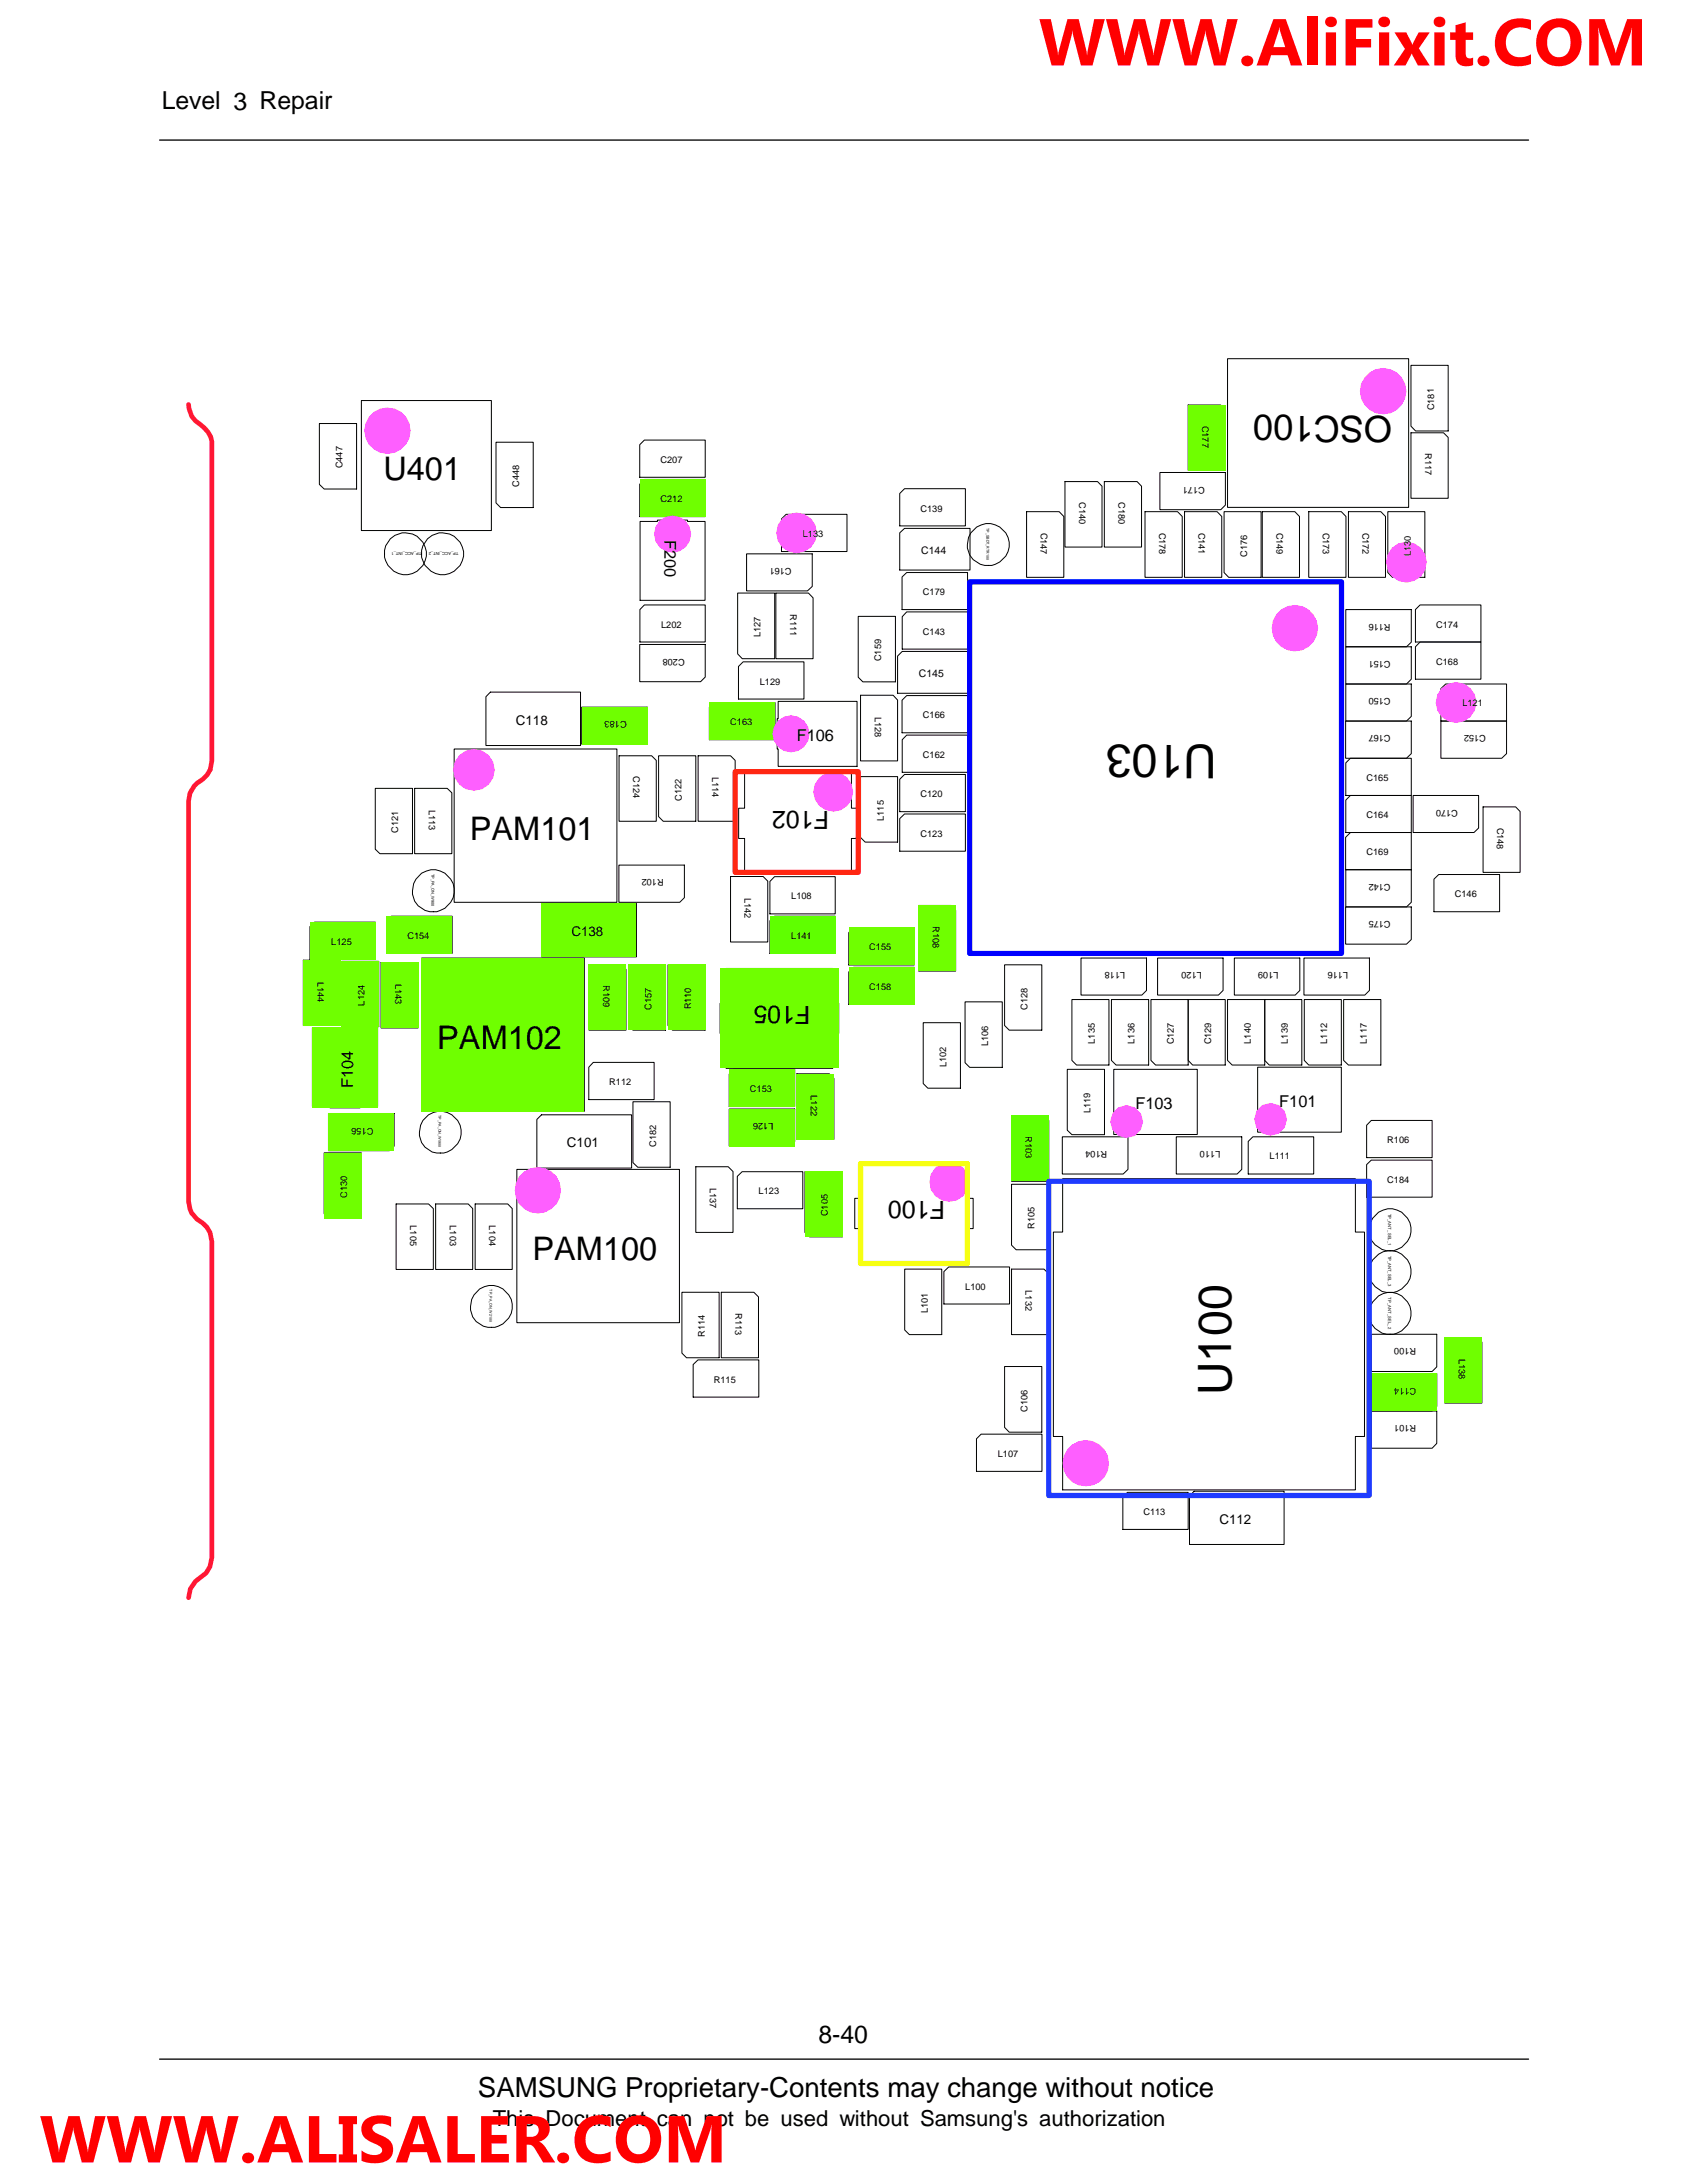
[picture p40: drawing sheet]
<svg xmlns="http://www.w3.org/2000/svg" width="216mm" height="279mm" viewBox="0 0 216 279" stroke-linecap="round" stroke-linejoin="round" font-family="sans-serif">
<defs><g id="words">
<g font-size="8.5" fill="#f00">
<text x="133" y="8.4">WWW.AliFixit.COM</text>
<text x="5.1" y="276.8">WWW.ALISALER.COM</text>
</g>
<g font-size="5.9">
<text x="155.7" y="95.4" transform="rotate(-180 155.7 95.4)">U103</text>
<text x="157.6" y="178.6" transform="rotate(-90 157.6 178.6)">U100</text>
</g>
<text font-size="4.6" x="178.2" y="53.2" transform="rotate(-180 178.2 53.2)">OSC100</text>
<g font-size="4.2">
<text x="49.1" y="61.4">U401</text>
<text x="60.1" y="107.5">PAM101</text>
<text x="56" y="134.2">PAM102</text>
<text x="68.2" y="161.3">PAM100</text>
</g>
<text font-size="3.5" x="61.2" y="268.4">SAMSUNG Proprietary-Contents may change without notice</text>
<g font-size="3.2">
<text x="20.7" y="14">Level 3 Repair</text>
<text x="106.1" y="103.8" transform="rotate(-180 106.1 103.8)">F102</text>
<text x="103.7" y="128.8" transform="rotate(-180 103.7 128.8)">F105</text>
<text x="120.9" y="153.8" transform="rotate(-180 120.9 153.8)">F100</text>
<text x="104.7" y="261.5">8-40</text>
</g>
<text font-size="2.8" x="63.1" y="272.1">This Document can not be used without Samsung's authorization</text>
<g font-size="2.1">
<text x="85" y="69.1" transform="rotate(90 85 69.1)">F200</text>
<text x="102" y="94.8">F106</text>
<text x="45.2" y="139.2" transform="rotate(-90 45.2 139.2)">F104</text>
<text x="145.3" y="142">F103</text>
<text x="163.7" y="141.6">F101</text>
</g>
<g font-size="1.7">
<text x="66" y="92.8">C118</text>
<text x="73.1" y="119.8">C138</text>
<text x="72.6" y="146.8">C101</text>
<text x="156.1" y="195">C112</text>
</g>
<g font-size="1.3">
<text x="117.9" y="70.9">C144</text>
<text x="117.6" y="86.6">C145</text>
</g>
<g font-size="1.2">
<text x="183.5" y="52.5" transform="rotate(-90 183.5 52.5)">C181</text>
<text x="43.8" y="59.9" transform="rotate(-90 43.8 59.9)">C447</text>
<text x="84.5" y="59.2">C207</text>
<text x="153.8" y="54.5" transform="rotate(90 153.8 54.5)">C177</text>
<text x="182.4" y="58" transform="rotate(90 182.4 58)">R117</text>
<text x="66.4" y="62.3" transform="rotate(-90 66.4 62.3)">C448</text>
<text x="84.5" y="64.3">C212</text>
<text x="117.8" y="65.5">C139</text>
<text x="138.1" y="64.3" transform="rotate(90 138.1 64.3)">C140</text>
<text x="143.1" y="64.3" transform="rotate(90 143.1 64.3)">C180</text>
<text x="154.2" y="62.3" transform="rotate(-180 154.2 62.3)">C171</text>
<text x="102.7" y="68.7">L133</text>
<text x="133.2" y="68.2" transform="rotate(90 133.2 68.2)">C147</text>
<text x="148.3" y="68.2" transform="rotate(90 148.3 68.2)">C178</text>
<text x="153.4" y="68.2" transform="rotate(90 153.4 68.2)">C141</text>
<text x="159.6" y="71.2" transform="rotate(-90 159.6 71.2)">C176</text>
<text x="163.4" y="68.2" transform="rotate(90 163.4 68.2)">C149</text>
<text x="169.3" y="68.2" transform="rotate(90 169.3 68.2)">C173</text>
<text x="174.3" y="68.2" transform="rotate(90 174.3 68.2)">C172</text>
<text x="180.6" y="71.2" transform="rotate(-90 180.6 71.2)">L130</text>
<text x="101.3" y="72.7" transform="rotate(-180 101.3 72.7)">C161</text>
<text x="118.1" y="76.2">C179</text>
<text x="84.6" y="80.3">L202</text>
<text x="97.3" y="81.6" transform="rotate(-90 97.3 81.6)">L127</text>
<text x="101.1" y="78.6" transform="rotate(90 101.1 78.6)">R111</text>
<text x="118.1" y="81.2">C143</text>
<text x="178" y="79.8" transform="rotate(-180 178 79.8)">R116</text>
<text x="183.8" y="80.3">C174</text>
<text x="87.6" y="84.3" transform="rotate(-180 87.6 84.3)">C208</text>
<text x="97.2" y="87.6">L129</text>
<text x="112.8" y="84.6" transform="rotate(-90 112.8 84.6)">C159</text>
<text x="178" y="84.6" transform="rotate(-180 178 84.6)">C151</text>
<text x="178" y="89.3" transform="rotate(-180 178 89.3)">C150</text>
<text x="183.8" y="85.1">C168</text>
<text x="80.2" y="92.3" transform="rotate(-180 80.2 92.3)">C183</text>
<text x="93.5" y="92.8">C163</text>
<text x="112" y="91.7" transform="rotate(90 112 91.7)">L128</text>
<text x="118.1" y="91.9">C166</text>
<text x="178" y="94.1" transform="rotate(-180 178 94.1)">C167</text>
<text x="187.2" y="90.4">L121</text>
<text x="190.2" y="94.1" transform="rotate(-180 190.2 94.1)">C152</text>
<text x="81" y="99.4" transform="rotate(90 81 99.4)">C124</text>
<text x="91.1" y="99.5" transform="rotate(90 91.1 99.5)">L114</text>
<text x="118.1" y="97">C162</text>
<text x="174.9" y="99.9">C165</text>
<text x="51" y="106.6" transform="rotate(-90 51 106.6)">C121</text>
<text x="54.9" y="103.6" transform="rotate(90 54.9 103.6)">L113</text>
<text x="87.2" y="102.5" transform="rotate(-90 87.2 102.5)">C122</text>
<text x="113.1" y="105.1" transform="rotate(-90 113.1 105.1)">L115</text>
<text x="117.8" y="102">C120</text>
<text x="117.8" y="107.1">C123</text>
<text x="174.9" y="104.7">C164</text>
<text x="186.6" y="103.6" transform="rotate(-180 186.6 103.6)">C170</text>
<text x="191.6" y="105.9" transform="rotate(90 191.6 105.9)">C148</text>
<text x="84.9" y="112.5" transform="rotate(-180 84.9 112.5)">R102</text>
<text x="174.9" y="109.5">C169</text>
<text x="178" y="113.1" transform="rotate(-180 178 113.1)">C142</text>
<text x="95.3" y="114.9" transform="rotate(90 95.3 114.9)">L142</text>
<text x="101.3" y="115.1">L108</text>
<text x="119.4" y="118.6" transform="rotate(90 119.4 118.6)">R108</text>
<text x="178" y="117.9" transform="rotate(-180 178 117.9)">C175</text>
<text x="186.2" y="114.8">C146</text>
<text x="40.6" y="125.6" transform="rotate(90 40.6 125.6)">L144</text>
<text x="42.4" y="120.9">L125</text>
<text x="50.6" y="125.9" transform="rotate(90 50.6 125.9)">L143</text>
<text x="52.1" y="120.2">C154</text>
<text x="101.3" y="120.2">L141</text>
<text x="111.3" y="121.6">C155</text>
<text x="144" y="124.4" transform="rotate(-180 144 124.4)">L118</text>
<text x="153.8" y="124.4" transform="rotate(-180 153.8 124.4)">L120</text>
<text x="163.6" y="124.4" transform="rotate(-180 163.6 124.4)">L109</text>
<text x="172.5" y="124.4" transform="rotate(-180 172.5 124.4)">L116</text>
<text x="46.7" y="128.7" transform="rotate(-90 46.7 128.7)">L124</text>
<text x="77.2" y="126.1" transform="rotate(90 77.2 126.1)">R109</text>
<text x="83.4" y="129.2" transform="rotate(-90 83.4 129.2)">C157</text>
<text x="88.4" y="129.2" transform="rotate(-90 88.4 129.2)">R110</text>
<text x="111.3" y="126.7">C158</text>
<text x="131.5" y="129.2" transform="rotate(-90 131.5 129.2)">C128</text>
<text x="121.1" y="136.6" transform="rotate(-90 121.1 136.6)">L102</text>
<text x="126.5" y="133.9" transform="rotate(-90 126.5 133.9)">L106</text>
<text x="140.1" y="133.6" transform="rotate(-90 140.1 133.6)">L135</text>
<text x="145.2" y="133.6" transform="rotate(-90 145.2 133.6)">L136</text>
<text x="150.2" y="133.7" transform="rotate(-90 150.2 133.7)">C127</text>
<text x="155" y="133.7" transform="rotate(-90 155 133.7)">C129</text>
<text x="160.1" y="133.6" transform="rotate(-90 160.1 133.6)">L140</text>
<text x="164.8" y="133.6" transform="rotate(-90 164.8 133.6)">L139</text>
<text x="169.9" y="133.6" transform="rotate(-90 169.9 133.6)">L112</text>
<text x="174.9" y="133.6" transform="rotate(-90 174.9 133.6)">L117</text>
<text x="78" y="138.9">R112</text>
<text x="96" y="139.8">C153</text>
<text x="99" y="143.7" transform="rotate(-180 99 143.7)">L126</text>
<text x="103.8" y="140.2" transform="rotate(90 103.8 140.2)">L122</text>
<text x="139.6" y="142.5" transform="rotate(-90 139.6 142.5)">L119</text>
<text x="47.8" y="144.3" transform="rotate(-180 47.8 144.3)">C156</text>
<text x="84" y="146.7" transform="rotate(-90 84 146.7)">C182</text>
<text x="131.3" y="145.5" transform="rotate(90 131.3 145.5)">R103</text>
<text x="141.7" y="147.3" transform="rotate(-180 141.7 147.3)">R104</text>
<text x="156.2" y="147.3" transform="rotate(-180 156.2 147.3)">L110</text>
<text x="162.5" y="148.4">L111</text>
<text x="177.5" y="146.3">R106</text>
<text x="44.4" y="153.3" transform="rotate(-90 44.4 153.3)">C130</text>
<text x="90.8" y="152.1" transform="rotate(90 90.8 152.1)">L137</text>
<text x="97.1" y="152.9">L123</text>
<text x="106" y="155.7" transform="rotate(-90 106 155.7)">C105</text>
<text x="177.5" y="151.4">C184</text>
<text x="52.5" y="156.8" transform="rotate(90 52.5 156.8)">L105</text>
<text x="57.6" y="156.8" transform="rotate(90 57.6 156.8)">L103</text>
<text x="62.6" y="156.8" transform="rotate(90 62.6 156.8)">L104</text>
<text x="132.4" y="157.3" transform="rotate(-90 132.4 157.3)">R105</text>
<text x="123.5" y="165.1">L100</text>
<text x="131.3" y="165.1" transform="rotate(90 131.3 165.1)">L132</text>
<text x="90.2" y="171.1" transform="rotate(-90 90.2 171.1)">R114</text>
<text x="94.1" y="168" transform="rotate(90 94.1 168)">R113</text>
<text x="118.7" y="168.1" transform="rotate(-90 118.7 168.1)">L101</text>
<text x="181.3" y="172.6" transform="rotate(-180 181.3 172.6)">R100</text>
<text x="186.7" y="173.9" transform="rotate(90 186.7 173.9)">L138</text>
<text x="91.4" y="177">R115</text>
<text x="181.3" y="177.6" transform="rotate(-180 181.3 177.6)">C114</text>
<text x="131.5" y="180.7" transform="rotate(-90 131.5 180.7)">C106</text>
<text x="181.3" y="182.4" transform="rotate(-180 181.3 182.4)">R101</text>
<text x="127.7" y="186.5">L107</text>
<text x="146.3" y="193.9">C113</text>
</g>
<g font-size=".5">
<text x="53.9" y="70.6" transform="rotate(-180 53.9 70.6)">TP_ACC_INT_1</text>
<text x="58.7" y="70.6" transform="rotate(-180 58.7 70.6)">TP_ACC_INT_2</text>
<text x="126.3" y="67.6" transform="rotate(90 126.3 67.6)">TP_SBDT_RTR100</text>
<text x="55.2" y="111.8" transform="rotate(90 55.2 111.8)">TP_PA_ON_W900</text>
<text x="56.1" y="142.7" transform="rotate(90 56.1 142.7)">TP_PA_ON_W1900</text>
<text x="177.7" y="155.3" transform="rotate(90 177.7 155.3)">TP_ANT_SEL_1</text>
<text x="177.7" y="160.7" transform="rotate(90 177.7 160.7)">TP_ANT_SEL_3</text>
<text x="62.7" y="165" transform="rotate(90 62.7 165)">TP_PA_ON_W2100</text>
<text x="177.7" y="166.1" transform="rotate(90 177.7 166.1)">TP_ANT_SEL_2</text>
</g>
</g></defs>
<path d="M20.4 263.5h175.2" fill="none" stroke="#000" stroke-width=".17"/>
<path d="M20.8 265.5h174.8v9h-174.8z" fill="#fff"/>
<path d="M20.4 17.9h175.2" fill="none" stroke="#000" stroke-width=".17"/>
<path d="M24.1 51.8a2.84 2.84 0 0 0 1.5 2.5 3.3 3.3 0 0 1 1.5 2.2v40.9a3.3 3.3 0 0 1-1.9 2.8l-.4 .4-.5 .9-.2 1v51.3a3.1 3.1 0 0 0 1.9 2.7l.5 .6 .4 .7 .2 1.1v40.4l-.2 1.2-.5 .8-1.4 1.1-.6 .9-.3 1.2" fill="none" stroke="#ff1734" stroke-width=".6"/>
<g fill="none" stroke="#000" stroke-width=".13">
<path d="M40.9 54.2h4.7v8.4h-4.1l-.6-.6zM46.2 51.3h16.7v16.6h-16.7zM63.5 56.6h4.7v8.4h-4.1l-.6-.6zM82.5 56.3h7.8v4.8h-8.4v-4.2zM152.1 51.8h4.1l.6 .6v7.8h-4.7zM157.1 45.9h23.2v19h-23.2zM180.6 55.4h4.1l.6 .6v7.8h-4.7zM180.6 46.8h4.7v8.4h-4.1l-.6-.7zM81.9 66.7h2.2v-.1h3.9v.1h2.2v10.1h-8.3zM82.5 77.4h7.8v4.8h-8.4v-4.2zM82.5 61.4h7.8v4.7h-8.4v-4.1zM94.4 75.9h4.7v8.4h-4.1l-.6-.6z"/>
<path d="M95.5 70.9h8.4v4.2l-.6 .5h-7.8zM99.3 75.9h4.2l.6 .6v7.8h-4.8zM100.6 65.8h7.8v4.8h-8.4v-4.2zM109.8 78.9h4.8v8.4h-4.2l-.6-.6zM115.1 63.2l.7-.7h7.7v4.8h-8.4zM115.1 68.2l.7-.6h8.3v5.4h-9zM115.4 73.9l.6-.6h7.8v4.7h-8.4zM116 78.3h7.8v4.8h-8.3v-4.2zM124.1 74.4h47.6v47.6h-47.6zM131.4 65.5h4.2l.5 .6v7.8h-4.7zM136.3 61.6h4.2l.5 .6v7.8h-4.7zM141.3 61.6h4.2l.6 .6v7.8h-4.8z"/>
<path d="M146.5 65.5h4.2l.6 .6v7.8h-4.8zM148.4 60.5h8.4v4.1l-.6 .6h-7.8zM151.6 65.5h4.2l.6 .6v7.8h-4.8zM156.7 65.5h4.7v8.4h-4.2l-.5-.6zM161.5 65.5h4.2l.6 .6v7.8h-4.8zM167.5 65.5h4.2l.6 .6v7.8h-4.8zM172.2 78h8.4v4.2l-.6 .6h-7.8zM172.6 65.5h4.1l.6 .6v7.8h-4.7zM177.6 65.5h4.8v8.4h-4.2l-.6-.6zM181.1 78l.6-.6h7.8v4.8h-8.4zM58.1 95.9h20.9v19.6h-20.9zM62.8 88.6h11.5v6.8h-12.1v-6.2z"/>
<path d="M74.4 90.5h8.4v4.2l-.6 .5h-7.8zM79.2 96.7h4.2l.6 .6v7.8h-4.8zM81.9 82.5h8.4v4.2l-.6 .5h-7.8zM84.3 96.7h4.7v8.4h-4.1l-.6-.6zM89.3 96.7h4.2l.6 .6v7.8h-4.8zM90.8 90.5l.6-.6h7.8v4.8h-8.4zM95.1 84.7h7.8v4.8h-8.4v-4.2zM95.3 99h13.7v4.4h.7v3.9h-.7v4.5h-13.7v-4.5h-.8v-3.9h.8zM99.6 89.8h10.1v8.3h-10.1v-2.2h-.1v-3.9h.1zM110.1 89h4.2l.6 .6v7.8h-4.8zM110.1 99.4h4.8v8.4h-4.2l-.6-.6zM115.1 99.7l.7-.6h7.7v4.8h-8.4z"/>
<path d="M115.5 83.4h8.3v5.3h-8.9v-4.7zM116 94.1h7.8v4.7h-8.3v-4.1zM116 89h7.8v4.8h-8.4v-4.2zM172.2 92.3h8.4v4.2l-.6 .5h-7.8zM172.2 87.5h8.4v4.2l-.6 .6h-7.8zM172.2 82.8h8.4v4.1l-.6 .6h-7.8zM172.8 97h7.8v4.8h-8.4v-4.2zM181.7 82.2h7.8v4.7h-8.4v-4.1zM184.4 88.1l.6-.6h7.8v4.8h-8.4zM184.4 92.3h8.4v4.2l-.6 .5h-7.8zM39.7 118.6l.6-.6h7.7v4.8h-8.3zM48 100.9h4.8v8.4h-4.2l-.6-.6z"/>
<path d="M50.1 117.3h7.8v4.7h-8.4v-4.1zM53.1 100.9h4.1l.6 .6v7.8h-4.7zM54 111.8a2.7 2.7 0 0 1 3.9 1 2.7 2.7 0 0 1-1.6 3.8 2.7 2.7 0 0 1-3.5-2.2 2.84 2.84 0 0 1 1.2-2.6zM69.3 116.2l.6-.6h11.5v6.9h-12.1zM79.2 110.7h8.4v4.2l-.6 .6h-7.8zM93.5 112.2h4.2l.6 .6v7.8h-4.8zM99.1 112.2h7.8v4.8h-8.4v-4.2zM99.1 117.3h7.8v4.7h-8.4v-4.1zM108.6 119.4l.6-.7h7.8v4.8h-8.4zM115.1 104.8l.7-.6h7.7v4.7h-8.4zM117.6 115.9h4.1l.6 .6v7.8h-4.7zM172.2 116.1h8.4v4.1l-.6 .6h-7.8z"/>
<path d="M172.2 107.2l.6-.6h7.8v4.7h-8.4zM172.2 111.3h8.4v4.2l-.6 .6h-7.8zM172.2 102.4l.6-.6h7.8v4.8h-8.4zM180.8 101.8h8.4v4.2l-.6 .6h-7.8zM183.5 112.5l.6-.6h7.8v4.8h-8.4zM189.8 103.3h4.2l.5 .6v7.8h-4.7zM38.8 122.9h4.2l.6 .6v7.8h-4.8zM40 131.5h8.3v10.1h-2.2v.2h-3.9v-.2h-2.2zM43.7 123h4.8v8.4h-4.2l-.6-.6zM48.8 123.2h4.1l.6 .6v7.8h-4.7zM54 122.6h20.8v19.6h-20.8zM75.4 123.5h4.1l.6 .6v7.7h-4.7z"/>
<path d="M75.9 136h7.8v4.7h-8.3v-4.1zM80.4 123.5h4.8v8.3h-4.2l-.6-.5zM85.5 123.5h4.7v8.3h-4.1l-.6-.5zM92.9 124h13.7v4.4h.7v3.9h-.7v4.4h-13.7v-4.4h-.7v-3.9h.7zM93.9 136.9h7.8v4.7h-8.4v-4.1zM102 137.4h4.1l.6 .6v7.8h-4.7zM108.6 124.4l.6-.6h7.8v4.7h-8.4zM118.2 130.9h4.7v8.4h-4.2l-.5-.6zM123.5 128.2h4.8v8.4h-4.2l-.6-.6zM128.6 123.5h4.7v8.3h-4.1l-.6-.5zM136.6 136.9h4.8v8.3h-4.2l-.6-.5zM137.2 127.9h4.7v8.4h-4.1l-.6-.6z"/>
<path d="M138.3 122.6h8.4v4.2l-.6 .6h-7.8zM142.2 127.9h4.8v8.4h-4.2l-.6-.6zM142.5 136.9h10.7v8.3h-10.7zM147.3 127.9h4.8v8.4h-4.2l-.6-.6zM148.1 122.6h8.4v4.2l-.6 .6h-7.8zM152.1 127.9h4.7v8.4h-4.2l-.5-.6zM157.1 127.9h4.8v8.4h-4.2l-.6-.6zM158 122.6h8.3v4.2l-.5 .6h-7.8zM161 136.6h10.7v8.3h-10.7zM161.9 127.9h4.7v8.4h-4.2l-.5-.6zM166.9 122.6h8.4v4.2l-.6 .6h-7.8zM166.9 127.9h4.8v8.4h-4.2l-.6-.6z"/>
<path d="M172 127.9h4.7v8.4h-4.1l-.6-.6zM41.5 147.6h4.7v8.3h-4.1l-.6-.6zM42 142.5h8.4v4.2l-.6 .6h-7.8zM50.7 154.1h4.1l.7 .6v7.8h-4.8zM54.1 143.4a2.69 2.69 0 0 1 4.7 .5 2.69 2.69 0 0 1-2.9 3.7 2.64 2.64 0 0 1-1.8-4.2zM55.8 154.1h4.1l.6 .6v7.8h-4.7zM60.8 154.1h4.2l.6 .6v7.8h-4.8zM66.1 149.7h20.9v19.6h-20.9zM68.7 143.3l.6-.6h11.5v6.8h-12.1zM81 141h4.8v8.4h-4.2l-.6-.6zM89 149.3h4.2l.6 .6v7.8h-4.8zM93.3 141.9h8.4v4.2l-.6 .6h-7.8z"/>
<path d="M94.4 150.6l.6-.6h7.7v4.7h-8.3zM103 149.9h4.8v8.4h-4.2l-.6-.6zM110.1 148.9h13.7v4.5h.7v3.8h-.7v4.5h-13.7v-4.5h-.7v-3.8h.7zM129.5 142.8h4.1l.6 .6v7.8h-4.7zM129.5 151.6h4.7v8.4h-4.2l-.5-.6zM136 145.5h8.4v4.2l-.7 .6h-7.7zM136 150.9h37.5v6.8h1.1v26.2h-1.1v6.8h-37.5v-6.8h-1.2v-26.2h1.2zM150.5 145.5h8.4v4.2l-.6 .6h-7.8zM160.3 145.5h7.8v4.8h-8.4v-4.2zM174.9 149.1l.6-.6h7.8v4.7h-8.4zM175.5 143.4h7.8v4.8h-8.4v-4.2zM176.4 155.2a2.68 2.68 0 0 1 4.1 1.5 2.68 2.68 0 0 1-2.7 3.4 2.68 2.68 0 0 1-2.4-3.6l.3-.6z"/>
<path d="M61.4 165a2.7 2.7 0 0 1 3.9 1.1 2.7 2.7 0 0 1-1.6 3.7 2.7 2.7 0 0 1-3.5-2.1 2.84 2.84 0 0 1 1.2-2.7zM87.3 165.4h4.7v8.4h-4.1l-.6-.6zM88.7 174.6l.6-.5h7.8v4.7h-8.4zM92.3 165.4h4.2l.6 .6v7.8h-4.8zM115.8 162.4h4.7v8.4h-4.1l-.6-.6zM120.8 162.8l.6-.6h7.8v4.7h-8.4zM128.6 174.9h4.7v8.4h-4.1l-.6-.6zM129.5 162.4h4.1l.6 .6v7.8h-4.7zM175.5 170.8h8.4v4.1l-.6 .6h-7.8zM175.5 175.8h8.4v4.2l-.6 .6h-7.8zM175.7 161.2a2.69 2.69 0 0 1 4.7 .5 2.69 2.69 0 0 1-2.9 3.7 2.64 2.64 0 0 1-1.8-4.2zM176.4 165.9a2.68 2.68 0 0 1 4.1 1.5 2.68 2.68 0 0 1-2.7 3.4 2.68 2.68 0 0 1-2.4-3.6l.3-.6z"/>
<path d="M184.9 171.2h4.1l.7 .6v7.8h-4.8zM125.6 183.6h7.8v4.7h-8.4v-4.1zM143.7 191.6l.6-.6h7.8v4.7h-8.4zM152.2 191.5l.6-.6h11.5v6.8h-12.1zM175.5 180.6h8.4v4.1l-.6 .7h-7.8z"/>
<circle cx="51.9" cy="70.9" r="2.68"/>
<circle cx="56.6" cy="70.9" r="2.68"/>
<circle cx="126.5" cy="69.7" r="2.68"/>
</g>
<g fill="#6fff00">
<path d="M103 149.9h4.8v8.4h-4.8z"/>
<path d="M175.5 175.8h8.4v4.8h-8.4z"/>
<path d="M41.5 147.6h4.7v8.3h-4.7z"/>
<path d="M69.3 115.6h12.1v6.9h-12.1z"/>
<path d="M93.3 136.9h8.4v4.7h-8.4z"/>
<path d="M49.5 117.3h8.4v4.7h-8.4z"/>
<path d="M108.6 118.7h8.4v4.8h-8.4z"/>
<path d="M42 142.5h8.4v4.8h-8.4z"/>
<path d="M80.4 123.5h4.8v8.3h-4.8z"/>
<path d="M108.6 123.8h8.4v4.7h-8.4z"/>
<path d="M90.8 89.9h8.4v4.8h-8.4z"/>
<path d="M152.1 51.8h4.7v8.4h-4.7z"/>
<path d="M74.5 90.5h8.3v4.7h-8.3z"/>
<path d="M81.9 61.4h8.4v4.7h-8.4z"/>
</g>
<g fill="#fe5fff">
<circle cx="121.5" cy="151.3" r="2.56"/>
<circle cx="162.6" cy="143.3" r="2.11"/>
<circle cx="106.6" cy="101.3" r="2.56"/>
<circle cx="144.2" cy="143.6" r="2.12"/>
</g>
<g fill="#6fff00">
<path d="M40 131.5h8.3v10.3h-8.3z"/>
<path d="M92.2 124h15.1v12.7h-15.1z"/>
</g>
<g fill="#fe5fff">
<circle cx="101.2" cy="93.9" r="2.37"/>
<circle cx="86.1" cy="68.4" r="2.38"/>
<circle cx="186.3" cy="89.9" r="2.61"/>
</g>
<g fill="#6fff00">
<path d="M102 137.4h4.7v8.4h-4.7z"/>
<path d="M43.7 123h4.8v8.4h-4.8z"/>
<path d="M39.7 118h8.3v4.8h-8.3z"/>
<path d="M93.3 141.9h8.4v4.8h-8.4z"/>
</g>
<g fill="#fe5fff">
<circle cx="180" cy="71.9" r="2.62"/>
<circle cx="101.9" cy="68.2" r="2.62"/>
</g>
<path d="M184.9 171.2h4.8v8.4h-4.8z" fill="#6fff00"/>
<path d="M98.5 117.3h8.4v4.7h-8.4z" fill="#5fff00"/>
<g fill="#6fff00">
<path d="M48.8 123.2h4.7v8.4h-4.7z"/>
<path d="M38.8 122.9h4.8v8.4h-4.8z"/>
</g>
<g fill="#fe5fff">
<circle cx="177" cy="50.1" r="2.98"/>
<circle cx="68.8" cy="152.3" r="2.97"/>
<circle cx="60.7" cy="98.5" r="2.67"/>
</g>
<path d="M54 122.6h20.8v19.6h-20.8z" fill="#6fff00"/>
<path d="M129.5 142.8h4.7v8.4h-4.7z" fill="#5fff00"/>
<g fill="#6fff00">
<path d="M117.6 115.9h4.7v8.4h-4.7z"/>
<path d="M75.4 123.5h4.7v8.3h-4.7z"/>
<path d="M85.5 123.5h4.7v8.3h-4.7z"/>
</g>
<g fill="#fe5fff">
<circle cx="139" cy="187.3" r="2.97"/>
<circle cx="165.7" cy="80.4" r="2.97"/>
<circle cx="49.6" cy="55.1" r="2.97"/>
</g>
<path d="M110.1 148.9h13.7v12.8h-13.7z" fill="none" stroke="#f6ff12" stroke-width=".67"/>
<path d="M134.2 151.2h41v40.2h-41z" fill="none" stroke="#1e3bff" stroke-width=".67"/>
<path d="M94.1 98.8h15.7v12.9h-15.7z" fill="none" stroke="#ff280c" stroke-width=".67"/>
<path d="M124.1 74.5h47.6v47.5h-47.6z" fill="none" stroke="#00f" stroke-width=".67"/>
<use href="#words"/>
</svg>
